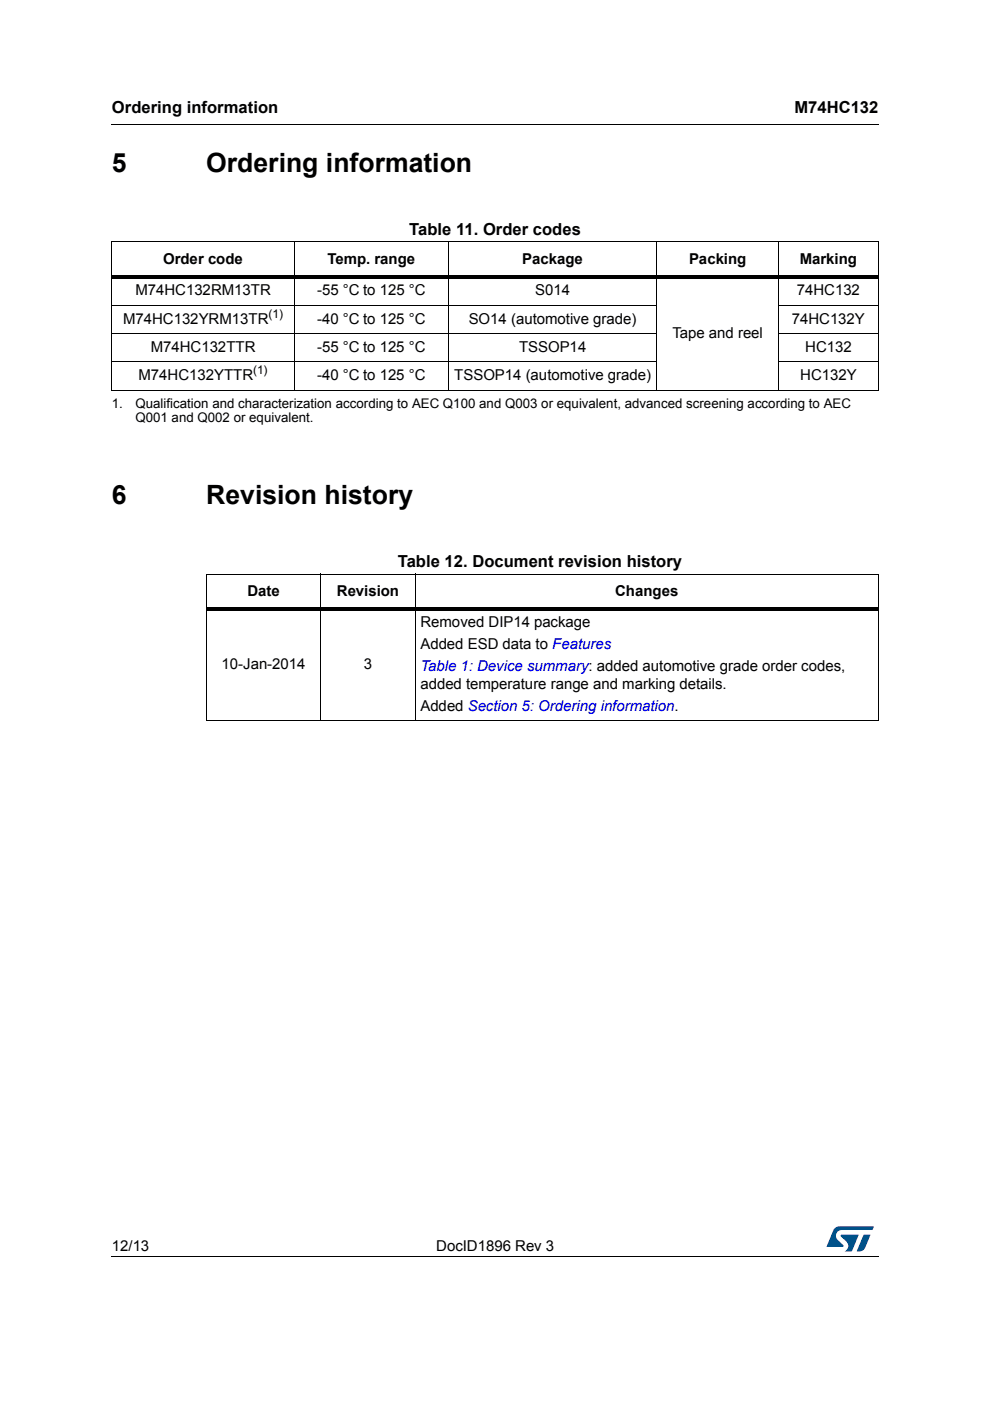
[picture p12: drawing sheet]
<svg xmlns="http://www.w3.org/2000/svg" width="210mm" height="297mm" viewBox="0 0 210 297" stroke-linecap="round" stroke-linejoin="round" font-family="sans-serif">
<defs><g id="words">
<g font-size="5.6">
<text x="23.7" y="36.4">5</text>
<text x="43.7" y="36.4">Ordering information</text>
<text x="23.7" y="106.8">6</text>
<text x="43.7" y="106.8">Revision history</text>
</g>
<g font-size="3.5">
<text x="23.7" y="23.9">Ordering information</text>
<text x="168.4" y="23.9">M74HC132</text>
<text x="86.8" y="49.8">Table 11. Order codes</text>
<text x="84.3" y="120.2">Table 12. Document revision history</text>
</g>
<g font-size="3.2">
<text x="34.6" y="55.9">Order code</text>
<text x="69.4" y="55.9">Temp. range</text>
<text x="110.7" y="55.9">Package</text>
<text x="146.1" y="55.9">Packing</text>
<text x="169.6" y="55.9">Marking</text>
<text x="28.7" y="62.6">M74HC132RM13TR</text>
<text x="67.2" y="62.6">-55 °C to 125 °C</text>
<text x="113.5" y="62.6">S014</text>
<text x="169" y="62.6">74HC132</text>
<text x="26.1" y="68.6">M74HC132YRM13TR</text>
<text x="67.2" y="68.6">-40 °C to 125 °C</text>
<text x="99.4" y="68.6">SO14 (automotive grade)</text>
<text x="142.6" y="71.6">Tape and reel</text>
<text x="167.9" y="68.6">74HC132Y</text>
<text x="32" y="74.6">M74HC132TTR</text>
<text x="67.2" y="74.6">-55 °C to 125 °C</text>
<text x="110" y="74.6">TSSOP14</text>
<text x="170.7" y="74.6">HC132</text>
<text x="29.4" y="80.6">M74HC132YTTR</text>
<text x="67.2" y="80.6">-40 °C to 125 °C</text>
<text x="96.3" y="80.6">TSSOP14 (automotive grade)</text>
<text x="169.7" y="80.6">HC132Y</text>
<text x="52.5" y="126.3">Date</text>
<text x="71.4" y="126.3">Revision</text>
<text x="130.4" y="126.3">Changes</text>
<text x="89.1" y="133">Removed DIP14 package</text>
<text x="89.1" y="137.6">Added ESD data to Features</text>
<text x="47" y="141.9">10-Jan-2014</text>
<text x="77.2" y="141.9">3</text>
<text x="89.1" y="146.1">added temperature range and marking details.</text>
<text x="89.1" y="150.7">Added Section 5: Ordering information.</text>
<text x="23.7" y="265.1">12/13</text>
<text x="92.5" y="265.1">DocID1896 Rev 3</text>
</g>
<text font-size="3.2" fill="#00f" x="89.1" y="142.2">Table 1: Device summary: added automotive grade order codes,</text>
<g font-size="2.8">
<text x="23.7" y="86.6">1.</text>
<text x="28.7" y="89.4">Q001 and Q002 or equivalent.</text>
<text x="28.7" y="86.6">Qualification and characterization according to AEC Q100 and Q003 or equivalent, advanced screening according to AEC</text>
</g>
<g font-size="2.5">
<text x="56.9" y="67.3">(1)</text>
<text x="53.7" y="79.3">(1)</text>
</g>
</g></defs>
<path d="M23.6 26.2l.1 .2zM23.6 266.3l.1 .1z" fill="#000"/>
<path d="M23.7 26.3h162.6M23.7 266.3h162.6" fill="none" stroke="#000" stroke-width=".21"/>
<path d="M175.3 260h10v5.3h-10z" fill="#fff"/>
<g fill="#005189">
<path d="M176.9 260.5l1-.5 7.4 .1-.4 .7h-6.4a1.31 1.31 0 0 0-1.2 1.1 1.31 1.31 0 0 0 .8 1.4l.7 .7v.3l-3.5 .1z"/>
<path d="M183.1 261.8h1.4l-.6 1.6a2.16 2.16 0 0 1-1.3 1.9l-.9-.1z"/>
<path d="M178.3 261.8l3.7 .1-1.3 3.3-1.6 .1a1.43 1.43 0 0 0 .6-1.7l-1.4-1.4z"/>
</g>
<g fill="none" stroke="#000" stroke-width=".21">
<path d="M23.6 51.3h162.7M23.7 51.4v31.2M62.4 51.2v31.6M95.1 51.2v31.6M139.3 51.2v31.6M165.1 51.2v31.6M186.2 51.4v31.2M23.6 64.7h115.8M23.6 70.7h115.8M23.6 76.7h115.8M165 64.7h21.3M165 70.7h21.3"/>
<path d="M165 76.7h21.3M23.6 82.7h162.7M43.6 121.8h142.7M43.7 121.8v30.9M68 121.7v31.2M88.1 121.7v31.2M186.2 121.8v30.9M43.6 152.8h142.7"/>
</g>
<path d="M23.6 58.4h162.7v.7h-162.7zM43.6 128.8h142.7v.7h-142.7z" fill="#000"/>
<use href="#words"/>
</svg>
